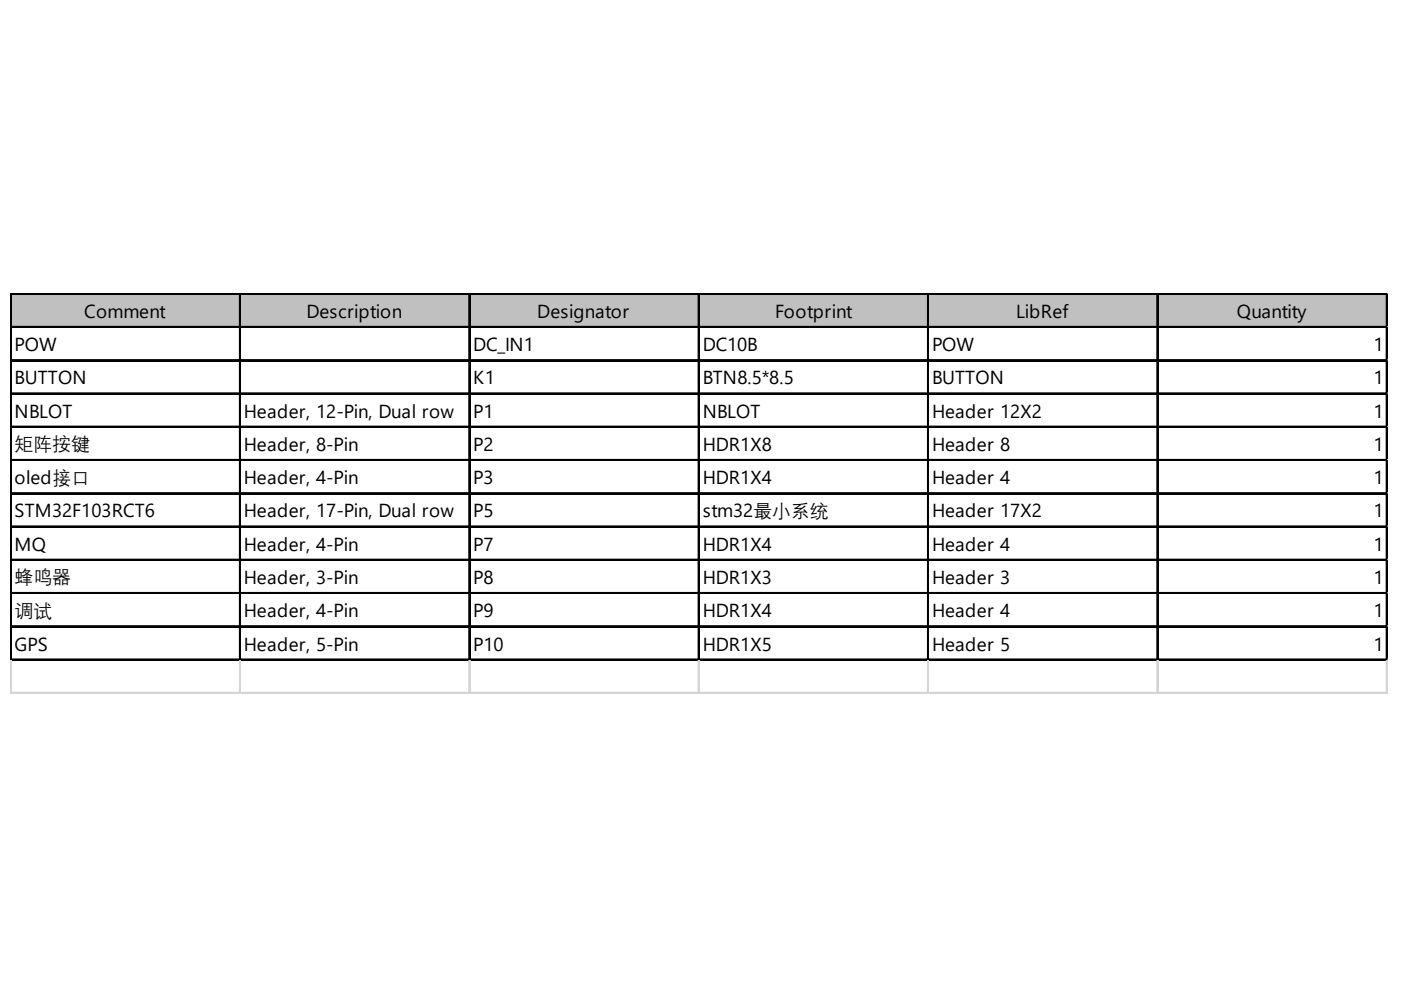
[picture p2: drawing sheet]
<svg xmlns="http://www.w3.org/2000/svg" width="297mm" height="210mm" viewBox="0 0 297 210" stroke-linecap="round" stroke-linejoin="round" font-family="sans-serif">
<defs><g id="words">
<g font-size="4">
<text x="17.9" y="67.4">Comment</text>
<text x="65" y="67.4">Description</text>
<text x="113.9" y="67.4">Designator</text>
<text x="164.4" y="67.4">Footprint</text>
<text x="215.5" y="67.4">LibRef</text>
<text x="262.2" y="67.4">Quantity</text>
<text x="3.1" y="74.5">POW</text>
<text x="100.4" y="74.5">DC_IN1</text>
<text x="149" y="74.5">DC10B</text>
<text x="197.6" y="74.5">POW</text>
<text x="291.2" y="74.5">1</text>
<text x="3.1" y="81.5">BUTTON</text>
<text x="100.4" y="81.5">K1</text>
<text x="149" y="81.5">BTN8.5*8.5</text>
<text x="197.6" y="81.5">BUTTON</text>
<text x="291.2" y="81.5">1</text>
<text x="3.1" y="88.6">NBLOT</text>
<text x="51.7" y="88.6">Header, 12-Pin, Dual row</text>
<text x="100.4" y="88.6">P1</text>
<text x="149" y="88.6">NBLOT</text>
<text x="197.6" y="88.6">Header 12X2</text>
<text x="291.2" y="88.6">1</text>
<text x="3.1" y="95.5">矩阵按键</text>
<text x="51.7" y="95.6">Header, 8-Pin</text>
<text x="100.4" y="95.6">P2</text>
<text x="149" y="95.6">HDR1X8</text>
<text x="197.6" y="95.6">Header 8</text>
<text x="291.2" y="95.6">1</text>
<text x="3.1" y="102.7">oled接口</text>
<text x="51.7" y="102.7">Header, 4-Pin</text>
<text x="100.4" y="102.7">P3</text>
<text x="149" y="102.7">HDR1X4</text>
<text x="197.6" y="102.7">Header 4</text>
<text x="291.2" y="102.7">1</text>
<text x="3.1" y="109.7">STM32F103RCT6</text>
<text x="51.7" y="109.7">Header, 17-Pin, Dual row</text>
<text x="100.4" y="109.7">P5</text>
<text x="149" y="109.7">stm32最小系统</text>
<text x="197.6" y="109.7">Header 17X2</text>
<text x="291.2" y="109.7">1</text>
<text x="3.1" y="116.8">MQ</text>
<text x="51.7" y="116.8">Header, 4-Pin</text>
<text x="100.4" y="116.8">P7</text>
<text x="149" y="116.8">HDR1X4</text>
<text x="197.6" y="116.8">Header 4</text>
<text x="291.2" y="116.8">1</text>
<text x="3.1" y="123.7">蜂鸣器</text>
<text x="51.7" y="123.8">Header, 3-Pin</text>
<text x="100.4" y="123.8">P8</text>
<text x="149" y="123.8">HDR1X3</text>
<text x="197.6" y="123.8">Header 3</text>
<text x="291.2" y="123.8">1</text>
<text x="3.1" y="130.7">调试</text>
<text x="51.7" y="130.9">Header, 4-Pin</text>
<text x="100.4" y="130.9">P9</text>
<text x="149" y="130.9">HDR1X4</text>
<text x="197.6" y="130.9">Header 4</text>
<text x="291.2" y="130.9">1</text>
<text x="3.1" y="137.9">GPS</text>
<text x="51.7" y="137.9">Header, 5-Pin</text>
<text x="100.4" y="137.9">P10</text>
<text x="149" y="137.9">HDR1X5</text>
<text x="197.6" y="137.9">Header 5</text>
<text x="291.2" y="137.9">1</text>
</g>
</g></defs>
<path d="M2.4 62.4h291.9v7.1h-291.9z" fill="#c0c0c0"/>
<g fill="none" stroke="#000" stroke-width=".31">
<path d="M2.2 62.2v77.9M2.3 62.2v77.9M2.5 62.2h291.8M2.5 62.3h291.8M2.5 69.2h291.8M2.5 69.4h291.8M2.5 76.3h291.8M2.5 76.4h291.8M50.8 62.5v77.6M51 62.5v77.6M99.4 62.5v77.6M99.6 62.5v77.6"/>
<path d="M148.1 62.5v77.6M148.2 62.5v77.6M196.7 62.5v77.6M196.8 62.5v77.6M245.3 62.5v77.6M245.5 62.5v77.6M293.9 62.5v77.6M294.1 62.5v77.6M2.5 83.3h291.8M2.5 83.5h291.8M2.5 90.4h291.8M2.5 90.5h291.8"/>
<path d="M2.5 97.4h291.8M2.5 97.6h291.8M2.5 104.5h291.8M2.5 104.7h291.8M2.5 111.6h291.8M2.5 111.7h291.8M2.5 118.6h291.8M2.5 118.8h291.8M2.5 125.7h291.8M2.5 125.8h291.8M2.5 132.7h291.8M2.5 132.9h291.8"/>
<path d="M2.5 139.8h291.8M2.5 139.9h291.8"/>
</g>
<g fill="none" stroke="#d4d4d4" stroke-width=".31">
<path d="M294.3 62.2h.1M2.2 140.1v7.1M2.3 140.1v7.1M50.8 140.1v7.1M51 140.1v7.1M99.4 140.1v7.1M99.6 140.1v7.1M148.1 140.1v7.1M148.2 140.1v7.1M196.7 140.1v7.1M196.8 140.1v7.1M245.3 140.1v7.1"/>
<path d="M245.5 140.1v7.1M293.9 140.1v7.1M294.1 140.1v7.1"/>
</g>
<path d="M294.3 62.2v.3z" fill="#d4d4d4"/>
<path d="M294.3 69.2h.1" fill="none" stroke="#d4d4d4" stroke-width=".31"/>
<path d="M294.3 69.2v.3z" fill="#d4d4d4"/>
<path d="M294.3 76.3h.1" fill="none" stroke="#d4d4d4" stroke-width=".31"/>
<path d="M294.3 76.3v.3z" fill="#d4d4d4"/>
<path d="M294.3 83.3h.1" fill="none" stroke="#d4d4d4" stroke-width=".31"/>
<path d="M294.3 83.3v.3z" fill="#d4d4d4"/>
<path d="M294.3 90.4h.1" fill="none" stroke="#d4d4d4" stroke-width=".31"/>
<path d="M294.3 90.4v.3z" fill="#d4d4d4"/>
<path d="M294.3 97.4h.1" fill="none" stroke="#d4d4d4" stroke-width=".31"/>
<path d="M294.3 97.4v.4z" fill="#d4d4d4"/>
<path d="M294.3 104.5h.1" fill="none" stroke="#d4d4d4" stroke-width=".31"/>
<path d="M294.3 104.5v.3z" fill="#d4d4d4"/>
<path d="M294.3 111.6h.1" fill="none" stroke="#d4d4d4" stroke-width=".31"/>
<path d="M294.3 111.6v.3z" fill="#d4d4d4"/>
<path d="M294.3 118.6h.1" fill="none" stroke="#d4d4d4" stroke-width=".31"/>
<path d="M294.3 118.6v.3z" fill="#d4d4d4"/>
<path d="M294.3 125.7h.1" fill="none" stroke="#d4d4d4" stroke-width=".31"/>
<path d="M294.3 125.7v.3z" fill="#d4d4d4"/>
<path d="M294.3 132.7h.1" fill="none" stroke="#d4d4d4" stroke-width=".31"/>
<path d="M294.3 132.7v.3z" fill="#d4d4d4"/>
<path d="M294.3 139.8h.1" fill="none" stroke="#d4d4d4" stroke-width=".31"/>
<path d="M294.3 139.8v.3z" fill="#d4d4d4"/>
<path d="M2.2 146.8h292.1M2.2 147h292.1" fill="none" stroke="#d4d4d4" stroke-width=".31"/>
<use href="#words"/>
</svg>
